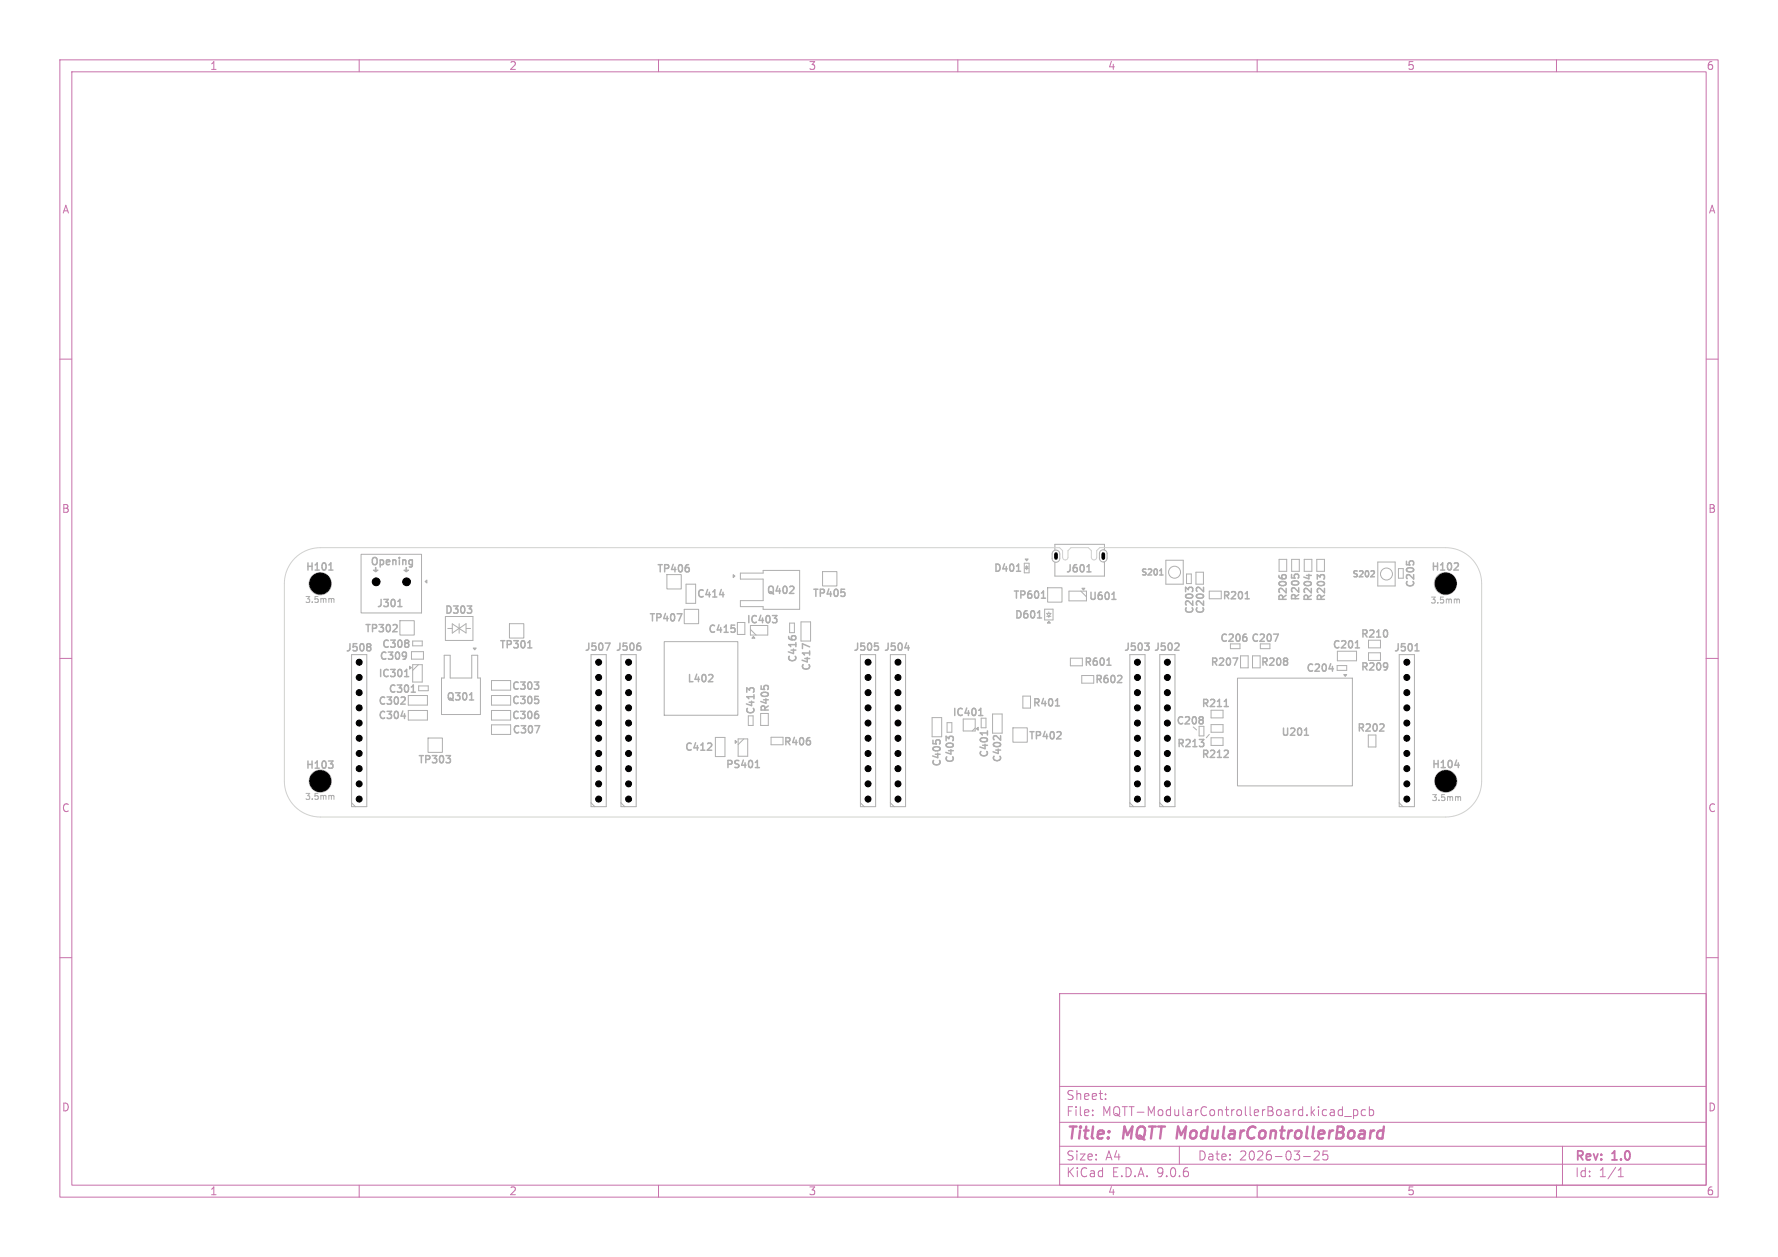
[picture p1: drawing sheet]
<svg xmlns="http://www.w3.org/2000/svg" width="297mm" height="210mm" viewBox="0 0 297 210" stroke-linecap="round" stroke-linejoin="round" font-family="sans-serif">
<defs><g id="words">
<g font-size="2.8" fill="#c872ab">
<text x="178" y="190.9">Title:</text>
<text x="187.7" y="190.9">MQTT ModularControllerBoard</text>
</g>
<g font-size="2.1" fill="#c872ab">
<text x="178" y="184">Sheet:</text>
<text x="178" y="186.7">File:</text>
<text x="184.1" y="186.7">MQTT-ModularControllerBoard.kicad_pcb</text>
<text x="178" y="196.9">KiCad</text>
<text x="178" y="194.1">Size:</text>
<text x="184.7" y="194.1">A4</text>
<text x="185.7" y="196.9">E.D.A.</text>
<text x="193.3" y="196.9">9.0.6</text>
<text x="200" y="194.1">Date:</text>
<text x="207" y="194.1">2026-03-25</text>
<text x="263" y="194.3">Rev:</text>
<text x="263" y="196.9">Id:</text>
<text x="267.1" y="196.9">1/1</text>
<text x="269.4" y="194.3">1.0</text>
</g>
<g font-size="1.8" fill="#c872ab">
<text x="35" y="11.9">1</text>
<text x="85" y="11.9">2</text>
<text x="135" y="11.9">3</text>
<text x="185" y="11.9">4</text>
<text x="235" y="11.9">5</text>
<text x="285" y="11.9">6</text>
<text x="10.3" y="35.9">A</text>
<text x="285.4" y="35.9">A</text>
<text x="10.3" y="85.9">B</text>
<text x="285.3" y="85.9">B</text>
<text x="10.3" y="135.9">C</text>
<text x="285.3" y="135.9">C</text>
<text x="10.3" y="185.9">D</text>
<text x="285.3" y="185.9">D</text>
<text x="35" y="199.9">1</text>
<text x="85" y="199.9">2</text>
<text x="135" y="199.9">3</text>
<text x="185" y="199.9">4</text>
<text x="235" y="199.9">5</text>
<text x="285" y="199.9">6</text>
</g>
<g font-size="1.7" fill="#afafaf">
<text x="50.9" y="95.7">H101</text>
<text x="61.8" y="94.5">Opening</text>
<text x="109.6" y="96">TP406</text>
<text x="165.8" y="95.9">D401</text>
<text x="177.9" y="96">J601</text>
<text x="238.9" y="95.7">H102</text>
<text x="62.8" y="101.8">J301</text>
<text x="116.2" y="100.2">C414</text>
<text x="127.9" y="99.6">Q402</text>
<text x="135.6" y="100.1">TP405</text>
<text x="169.1" y="100.4">TP601</text>
<text x="181.7" y="100.6">U601</text>
<text x="204" y="100.5">R201</text>
<text x="215.3" y="100.7" transform="rotate(-90 215.3 100.7)">R206</text>
<text x="217.4" y="100.6" transform="rotate(-90 217.4 100.6)">R205</text>
<text x="219.5" y="100.7" transform="rotate(-90 219.5 100.7)">R204</text>
<text x="221.7" y="100.7" transform="rotate(-90 221.7 100.7)">R203</text>
<text x="236.6" y="98.4" transform="rotate(-90 236.6 98.4)">C205</text>
<text x="60.8" y="106">TP302</text>
<text x="74.1" y="102.9">D303</text>
<text x="108.3" y="104.2">TP407</text>
<text x="118.1" y="106.1">C415</text>
<text x="124.5" y="104.5">IC403</text>
<text x="169.3" y="103.7">D601</text>
<text x="199.7" y="102.8" transform="rotate(-90 199.7 102.8)">C203</text>
<text x="201.5" y="102.8" transform="rotate(-90 201.5 102.8)">C202</text>
<text x="203.6" y="107.6">C206</text>
<text x="208.8" y="107.6">C207</text>
<text x="227.1" y="106.9">R210</text>
<text x="57.6" y="109.2">J508</text>
<text x="63" y="113.5">IC301</text>
<text x="63.2" y="110.6">C309</text>
<text x="63.6" y="108.6">C308</text>
<text x="83.3" y="108.7">TP301</text>
<text x="97.5" y="109.1">J507</text>
<text x="102.7" y="109.1">J506</text>
<text x="133.4" y="110.9" transform="rotate(-90 133.4 110.9)">C416</text>
<text x="135.7" y="112.3" transform="rotate(-90 135.7 112.3)">C417</text>
<text x="142.4" y="109.1">J505</text>
<text x="147.5" y="109.1">J504</text>
<text x="180.9" y="111.6">R601</text>
<text x="187.6" y="109.1">J503</text>
<text x="192.6" y="109.1">J502</text>
<text x="202" y="111.6">R207</text>
<text x="210.4" y="111.6">R208</text>
<text x="218" y="112.6">C204</text>
<text x="222.4" y="108.7">C201</text>
<text x="227.1" y="112.4">R209</text>
<text x="232.7" y="109.2">J501</text>
<text x="63" y="118.1">C302</text>
<text x="64.7" y="116.1">C301</text>
<text x="74.4" y="117.4">Q301</text>
<text x="85.3" y="118">C305</text>
<text x="85.3" y="115.6">C303</text>
<text x="114.6" y="114.3">L402</text>
<text x="126.4" y="119.6" transform="rotate(-90 126.4 119.6)">C413</text>
<text x="128.8" y="119.2" transform="rotate(-90 128.8 119.2)">R405</text>
<text x="158.9" y="120">IC401</text>
<text x="172.3" y="118.4">R401</text>
<text x="182.7" y="114.5">R602</text>
<text x="200.5" y="118.5">R211</text>
<text x="63" y="120.5">C304</text>
<text x="85.3" y="120.5">C306</text>
<text x="85.4" y="122.9">C307</text>
<text x="114.2" y="125.8">C412</text>
<text x="130.7" y="124.9">R406</text>
<text x="171.7" y="123.9">TP402</text>
<text x="196.3" y="121.4">C208</text>
<text x="196.4" y="125.2">R213</text>
<text x="213.9" y="123.3">U201</text>
<text x="226.5" y="122.6">R202</text>
<text x="50.9" y="128.8">H103</text>
<text x="69.7" y="127.9">TP303</text>
<text x="121.1" y="128.7">PS401</text>
<text x="157.5" y="128.3" transform="rotate(-90 157.5 128.3)">C405</text>
<text x="159.7" y="127.7" transform="rotate(-90 159.7 127.7)">C403</text>
<text x="165.4" y="126.8" transform="rotate(-90 165.4 126.8)">C401</text>
<text x="167.6" y="127.6" transform="rotate(-90 167.6 127.6)">C402</text>
<text x="200.5" y="127">R212</text>
<text x="239" y="128.7">H104</text>
</g>
<g font-size="1.4" fill="#afafaf">
<text x="50.9" y="100.9">3.5mm</text>
<text x="190.5" y="96.2">S201</text>
<text x="225.8" y="96.5">S202</text>
<text x="238.9" y="101">3.5mm</text>
<text x="50.9" y="133.8">3.5mm</text>
<text x="239.1" y="134">3.5mm</text>
</g>
</g></defs>
<g fill="none" stroke="#c872ab" stroke-width=".17">
<path d="M10 10h277v190h-277zM12 12h273v186h-273zM60 10v2M110 10v2M160 10v2M210 10v2M260 10v2M10 60h2M285 60h2M10 110h2M285 110h2M10 160h2"/>
<path d="M177 166h108v32h-108zM285 160h2M60 198v2M110 198v2M160 198v2M177 194.5h108M177 191.5h108M177 187.5h108M177 181.5h108M182.5 186.3v.1M182.5 185.5v.1M184.7 183.6v.1"/>
<path d="M184.7 182.8v.1M197 191.5v3M210 198v2M217.7 193.2h1.2M219.5 192.4l.2-.1h.4l.2 .1 .1 .3-.1 .2-.8 .9h.9M221.7 192.3h-.7v.7l.2-.1h.5l.1 .3-.1 .5-.2 .1h-.3l-.2-.1M224.2 184.9v1.5M224.2 185.5l-.4-.1-.3 .3v.4l.2 .2h.5M224.6 186.5h1.1M226.1 185.5l.4-.1 .3 .3v.4l-.1 .2h-.6M226.1 185.4v1.5M228.1 185.5l-.4-.1-.3 .3v.4l.1 .2h.6"/>
<path d="M228.7 185.5l.5-.1 .3 .3v.4l-.2 .2h-.6M228.7 184.9v1.5M260 198v2M261 191.5v6.5M270.3 196.6h.9M270.3 195.5l.4-.4v1.5"/>
</g>
<path d="M230.5 188.9l.6 .1M230.9 190.1l-.2 .1M231.2 188.2l-.3 2" fill="none" stroke="#c872ab" stroke-width=".4"/>
<g fill="none" stroke="#afafaf" stroke-width=".17">
<path d="M55.5 100l.3 .1v.6M60.3 92.6h10.1v9.8h-10.1zM111.4 96h2.4v2.4h-2.4zM114.6 97.6h1.6v3.2h-1.6zM123.7 95.8h3.8v-.5h6.1v6.5h-6.1v-.4h-3.8v-1h3.8v-3.6h-3.8zM137.4 95.5h2.4v2.4h-2.4zM171.1 94.1h.8v1.6h-.8zM171.2 94.7h.5M171.5 94.7l.2 .3h-.5zM171.5 94.5v.2M171.5 95v.2M175 98.2h2.4v2.4h-2.4z"/>
<path d="M175.7 92.5a.64 .64 0 0 1 .7-.6 .64 .64 0 0 1 .6 .6v.8a.64 .64 0 0 1-.6 .6 .64 .64 0 0 1-.7-.6M175.7 92.5v.8M176.2 91.9v-1h8.3v1M176.2 93.9v2.4h8.3v-2.4M178.6 98.8h2.9v1.6h-2.9zM180.5 98.8l1 .9M183.8 92a.64 .64 0 0 1 .7-.1 .64 .64 0 0 1 .4 .6v.7a.64 .64 0 0 1-.6 .7 .64 .64 0 0 1-.7-.6l.1-.9zM194.7 93.6h2.9v4h-2.9zM198.2 95.9h.8v1.6h-.8zM199.8 95.6h1.2v2h-1.2zM202 98.8h2M213.7 93.5h1.2v2h-1.2z"/>
<path d="M215.8 93.5h1.2v2h-1.2zM217.9 93.5h1.2v2h-1.2zM220 93.5h1.2v2h-1.2zM230.1 93.9h2.9v4h-2.9zM233.6 95h.8v1.6h-.8zM58.7 109.4v25.4h2.6v-25.4M66.8 103.7h2.4v2.4h-2.4zM68.2 116.2h3.2v1.6h-3.2zM68.2 118.7h3.2v1.6h-3.2zM68.7 108.9h2v1.2h-2zM68.9 111.1h1.6v2.9h-1.6zM68.9 107.1h1.6v.8h-1.6z"/>
<path d="M69.9 111.1l-1 .9M69.9 114.6h1.6v.8h-1.6zM74.2 109.5h1v3.8h3.6v-3.8h1v3.8h.4v6.1h-6.4v-6.1h.4zM74.4 103h4.6v4h-4.6zM74.8 105h.8M75.6 104.2v1.6l2.3-1.6v1.5zM76.7 104.2v1.6M77.9 105h.7M82.1 113.7h3.2v1.6h-3.2zM85.1 104.2h2.4v2.4h-2.4zM85.3 116.2h-3.2v1.6h3.2M85.3 118.7h-3.2v1.6h3.2"/>
<path d="M98.7 109.4v25.4h2.6v-25.4M103.7 109.4v25.4h2.6v-25.4M110.9 107.2h12.3v12.3h-12.3zM114.3 101.8h2.4v2.4h-2.4zM123.2 104h1.2v2h-1.2zM125 119.6v1.6h.8v-1.6M125.3 104.5h2.9v1.6h-2.9zM125.3 105.2l1 .9M127.1 119.2v2h1.2v-2M131.9 104.1h.8v1.6h-.8zM133.8 103.9h1.6v3.2h-1.6zM143.7 109.4v25.4h2.6v-25.4"/>
<path d="M148.7 109.4v25.4h2.6v-25.4M155.7 119.9h1.6v3.2h-1.6zM163.9 120h.8v1.6h-.8zM165.8 119.3h1.6v3.2h-1.6zM170.9 116.3h1.2v2h-1.2zM174.5 101.8h1.4v1.8h-1.4zM174.9 103h.6M174.9 102.5h.6l-.3 .5zM175.2 102.2v.3M175.2 103v.2M180.8 110h-2v1.2h2M182.7 112.9h-2v1.2h2"/>
<path d="M188.7 109.4v25.4h2.6v-25.4M193.7 109.4v25.4h2.6v-25.4M202 100h2M202.3 118.7v1.2h2v-1.2M205.5 107.6v.8h1.6v-.8M206.7 113.3h19.2v18h-19.2zM207.2 109.6h1.3v2h-1.3zM209.2 109.6h1.3v2h-1.3zM210.5 107.6v.8h1.6v-.8M223.4 111.2h1.6v.8h-1.6zM223.4 108.8h3.2v1.6h-3.2zM228.6 107v1.2h2v-1.2"/>
<path d="M228.6 109.1h2v1.2h-2zM233.7 109.4v25.4h2.6v-25.4M243.5 100.1l.3 .1v.6M55.5 132.9l.3 .1v.6M58.7 134.1l.7 .7M71.5 123.3h2.4v2.4h-2.4zM85.3 121.1h-3.2v1.6h3.2M98.7 134.1l.7 .7M103.7 134.1l.7 .7M119.5 123.2h1.6v3.2h-1.6zM123.3 123.5h1.6v2.9h-1.6zM124.3 123.5l-1 .9"/>
<path d="M130.8 123.2h-2v1.2h2M143.7 134.1l.7 .7M148.7 134.1l.7 .7M158.2 120.7h.8v1.6h-.8zM160.9 120.1v2h2v-2M162.9 121.6l-.5 .5M169.2 121.6h2.4v2.4h-2.4zM188.7 134.1l.7 .7M193.7 134.1l.7 .7M200.3 121.4h.8v1.6h-.8zM202 122.7l-.5 .6M202.3 123.3h2v1.2h-2z"/>
<path d="M202.3 121.1h2v1.2h-2zM228.6 122.8v2h1.2v-2M233.7 134.1l.7 .7M243.7 133.1l.3 .1v.6"/>
<circle cx="53.5" cy="97.5" r="1.86"/>
<circle cx="196.2" cy="95.6" r="1"/>
<circle cx="231.6" cy="95.9" r="1"/>
<circle cx="241.5" cy="97.5" r="1.86"/>
<circle cx="53.5" cy="130.5" r="1.86"/>
<circle cx="241.5" cy="130.5" r="1.86"/>
</g>
<g fill="none" stroke="#afafaf" stroke-width=".25">
<path d="M54.9 95.2h.7M55 94.3l.3-.3v1.2M68.5 93.5l.4 .1M68.9 94.3h-.4M68.9 93.5v1l-.1 .2h-.3M114.8 94.3h.2M114.9 94.8l.2 .2v.3l-.2 .2M120.2 99.3h.7M120.8 98.9v.8M132.4 97.9l.2 .3v.3l-.7 .6h.7M140.5 98.4h.6M140.9 98.9l.2 .2v.3l-.2 .2"/>
<path d="M169.8 95.4h.7M170 94.4l.1-.2v1.2M174 99.9h.6M174.2 98.9l.1-.2v1.2M181.6 95.5h.6M181.7 94.6l.2-.3v1.2M185.8 99.2l.3-.3v1.2M193.7 96.1h.6M193.9 95.2l.1-.1v1M198.5 98.3l.2-.2h.3l.2 .2M198.5 98.5l-.5-.4v.8M201 98.1v.8l-.6-.7-.3-.1-.3 .2"/>
<path d="M208.2 99l.1-.2v1.2M213.6 96.1v.3M214.1 96.2l.2-.2h.3l.2 .2M215.7 96v.5M216.2 96.1l.2-.2h.3l.2 .2M218.2 96.1h.8M218.6 96v.7M220.5 96.2l.2-.2h.3l.2 .2M220.5 96.4l-.5-.4v.8M229.4 95.4l.2 .2-.1 .2-.5 .6h.6M234.9 93.8v.5M235.4 93.9l.2-.2h.3l.2 .2"/>
<path d="M243.4 94l.2 .3v.3l-.7 .6h.7M61.7 107.5l.2 .3-.2 .3 .2 .1v.3l-.2 .2M66.1 104.3l.2 .3v.3l-.7 .6h.7M66.5 101.3h.6M66.6 100.4l.2-.3v1.2M67 119.6h.7M67.6 119.2v.8M67.6 113h.7M67.7 116.7l-.1 .3-.7 .6h.8M67.7 112.1l.2-.3v1.2M67.9 109.2v.4l-.2 .4M67.9 109.5l-.2 .2"/>
<path d="M68.1 106.9l.2 .3-.2 .3 .1 .1 .1 .3-.2 .2M68.7 115.6h.7M68.9 114.6l.1-.2v1.2M78 101.2h.8l-.4 .5M78.4 116.9h.7M78.6 101.7l.2 .2v.3l-.2 .2M78.7 115.9l.1-.2v1.2M88.2 108.2h.6M88.4 107.2l.1-.2v1.2M89.2 113.9h.8l-.4 .5M89.4 116.3h.5M89.6 118.8h.3"/>
<path d="M89.8 116.8l.2 .2v.3l-.2 .2M89.8 114.4l.2 .2v.3l-.2 .2M89.8 119.3l.2 .2v.3l-.2 .2M101.1 107.4h.8l-.5 1.2M106.7 107.4h.2M106.8 107.9l.2 .2v.3l-.2 .2M113.1 102.5h.8l-.5 1.2M118.8 112.7l.3 .2-.1 .3-.7 .7h.8M122.2 104.4h.5M122.6 104.9l.2 .2v.3l-.2 .2M125.2 115.3l-.5-.4v.8M125.2 115.1l.2-.2h.3l.2 .2"/>
<path d="M127.1 114.6v.5M127.6 114.7l.2-.2h.3l.2 .2M129 102.8h.8l-.4 .5 .3 .1 .1 .4-.3 .2h-.3M131.7 106.3v.3M132.2 106.4l.2-.2h.3l.2 .2M135.2 108.1l-1.2-.5v.8M146.1 107.4h.6M146.2 107.9h.3l.2 .2v.4l-.5 .1M151.2 108.2h.7M151.7 107.8v.8M163.5 119.5h.7M163.6 118.6l.2-.3v1.2"/>
<path d="M173.3 103.2h.7M173.5 102.2l.1-.2v1.2M176.3 117.9h.7M176.5 116.9l.1-.2v1.2M184.9 111.1h.7M185.1 110.1l.1-.2v1.2M185.7 100.1h.7M187.2 112.8l.2 .3-.1 .3-.7 .6h.8M191.2 107.4h.7l-.4 .5M191.7 107.9l.2 .2v.3l-.2 .2M196.4 107.4l.4 .1 .1 .3-.7 .8h.7M200.8 119.7l.2 .3-.2 .3 .2 .2v.2l-.2 .2"/>
<path d="M204.5 118h.7M204.7 117l.1-.2v1.2M205.9 109.9h.8l-.5 1.2M207.9 105.9h.3M208 100h.7M208.1 106.4l.2 .2v.3l-.2 .2M212.7 105.9h.8l-.5 1.2M214.9 109.9l.2 .3-.2 .3 .2 .2v.2l-.2 .2M222 111.7h.7M222.6 111.3v.8M226.4 108.2h.7M226.6 107.2l.1-.2v1.2"/>
<path d="M231.6 110.7l.1 .2a1.01 1.01 0 0 1-.1 .9M231.6 105.3l.2 .4-.2 .7M231.8 111.3l-.2 .2M236.4 108.7h.6M236.5 107.8l.2-.3v1.2M54.9 127.1h.7l-.4 .5M55.4 127.6l.2 .2v.3l-.2 .2M74.5 126.2h.7l-.4 .5M75 126.7l.2 .2v.3l-.2 .2M89.3 121.2h.8l-.5 1.2M118.7 124.1l.2 .3-.1 .3-.7 .6h.8M126.2 128.2h.7"/>
<path d="M126.3 127.3l.2-.3v1.2M135 123.2h.3M135.2 123.7l.2 .2v.3l-.2 .2M155.8 123.7v.5M156.3 123.8l.2-.2h.3l.2 .2M158.5 123.4l-.5-.4v.8M158.5 123.2l.2-.2h.3l.2 .2M164.9 122.1v.7M164.9 122.5h-1.2l.2 .1M167.1 122.9v.8l-.6-.7-.3-.1-.3 .2M177 122.2l.2 .3v.3l-.7 .6h.7M200.3 123.5h.8l-.4 .5"/>
<path d="M200.9 124l.2 .2v.3l-.2 .2M205 125.3l.2 .3-.1 .3-.7 .6h.8M217.9 122.8h.7M218.1 121.8l.1-.2v1.2M231 120.9l.2 .3-.1 .3-.7 .6h.8M243 127.8h.8M243.6 127.4v.8"/>
</g>
<g fill="#afafaf" stroke="#afafaf" stroke-width=".17">
<path d="M175.2 103.8l.3 .3h-.5z"/>
<path d="M180.7 98.3h.5l-.2 .3z"/>
<path d="M122.5 96l.3 .3-.3 .2z"/>
<path d="M68.4 111.3l.3 .2-.3 .3z"/>
<path d="M79 108.3h.5l-.2 .3z"/>
<path d="M163.1 121.8l.3-.3v.5z"/>
<path d="M224.5 112.7h.5l-.3 .3z"/>
<path d="M122.8 123.7l.3 .2-.3 .3z"/>
<path d="M62.4 95.3h.8l-.4 .3z"/>
<path d="M67.5 95.3h.8l-.4 .3z"/>
<path d="M71 97.2l.3-.3v.5z"/>
<path d="M125.8 106.3l.3 .3h-.5z"/>
<path d="M171.2 93.4h.5l-.2 .3z"/>
</g>
<path d="M177 91.5l.5 .5v1.3l.5 .2 .4-.2v-1.3l.5-.5h2.9l.5 .5v1.3l.4 .2 .5-.2v-1.3l.5-.5h57.8a6 6 0 0 1 6 6v33a6 6 0 0 1-6 6h-188a6 6 0 0 1-6-6v-33a6 6 0 0 1 6-6h123.5" fill="none" stroke="#d0d2cd" stroke-width=".17"/>
<g fill="#000" stroke="#000" stroke-width=".17">
<circle cx="53.5" cy="97.5" r="1.75"/>
<circle cx="62.8" cy="97.2" r=".65"/>
<circle cx="67.9" cy="97.2" r=".65"/>
<circle cx="241.5" cy="97.5" r="1.75"/>
<circle cx="60" cy="118.3" r=".5"/>
<circle cx="60" cy="113.2" r=".5"/>
<circle cx="60" cy="110.6" r=".5"/>
<circle cx="60" cy="115.7" r=".5"/>
<circle cx="100" cy="118.3" r=".5"/>
<circle cx="100" cy="113.2" r=".5"/>
<circle cx="100" cy="110.6" r=".5"/>
<circle cx="100" cy="115.7" r=".5"/>
<circle cx="105" cy="118.3" r=".5"/>
<circle cx="105" cy="113.2" r=".5"/>
<circle cx="105" cy="115.7" r=".5"/>
<circle cx="105" cy="110.6" r=".5"/>
<circle cx="145" cy="118.3" r=".5"/>
<circle cx="145" cy="115.7" r=".5"/>
<circle cx="145" cy="113.2" r=".5"/>
<circle cx="145" cy="110.6" r=".5"/>
<circle cx="150" cy="113.2" r=".5"/>
<circle cx="150" cy="110.6" r=".5"/>
<circle cx="150" cy="115.7" r=".5"/>
<circle cx="150" cy="118.3" r=".5"/>
<circle cx="190" cy="118.3" r=".5"/>
<circle cx="190" cy="115.7" r=".5"/>
<circle cx="190" cy="113.2" r=".5"/>
<circle cx="190" cy="110.6" r=".5"/>
<circle cx="195" cy="118.3" r=".5"/>
<circle cx="195" cy="113.2" r=".5"/>
<circle cx="195" cy="110.6" r=".5"/>
<circle cx="195" cy="115.7" r=".5"/>
<circle cx="235" cy="118.3" r=".5"/>
<circle cx="235" cy="110.6" r=".5"/>
<circle cx="235" cy="115.7" r=".5"/>
<circle cx="235" cy="113.2" r=".5"/>
<circle cx="53.5" cy="130.5" r="1.75"/>
<circle cx="60" cy="120.8" r=".5"/>
<circle cx="60" cy="125.9" r=".5"/>
<circle cx="60" cy="123.3" r=".5"/>
<circle cx="60" cy="133.5" r=".5"/>
<circle cx="60" cy="131" r=".5"/>
<circle cx="60" cy="128.4" r=".5"/>
<circle cx="100" cy="125.9" r=".5"/>
<circle cx="100" cy="120.8" r=".5"/>
<circle cx="100" cy="123.3" r=".5"/>
<circle cx="100" cy="133.5" r=".5"/>
<circle cx="100" cy="131" r=".5"/>
<circle cx="100" cy="128.4" r=".5"/>
<circle cx="105" cy="123.3" r=".5"/>
<circle cx="105" cy="125.9" r=".5"/>
<circle cx="105" cy="120.8" r=".5"/>
<circle cx="105" cy="133.5" r=".5"/>
<circle cx="105" cy="131" r=".5"/>
<circle cx="105" cy="128.4" r=".5"/>
<circle cx="145" cy="123.3" r=".5"/>
<circle cx="145" cy="120.8" r=".5"/>
<circle cx="145" cy="125.9" r=".5"/>
<circle cx="145" cy="133.5" r=".5"/>
<circle cx="145" cy="128.4" r=".5"/>
<circle cx="145" cy="131" r=".5"/>
<circle cx="150" cy="125.9" r=".5"/>
<circle cx="150" cy="120.8" r=".5"/>
<circle cx="150" cy="123.3" r=".5"/>
<circle cx="150" cy="128.4" r=".5"/>
<circle cx="150" cy="133.5" r=".5"/>
<circle cx="150" cy="131" r=".5"/>
<circle cx="190" cy="123.3" r=".5"/>
<circle cx="190" cy="120.8" r=".5"/>
<circle cx="190" cy="125.9" r=".5"/>
<circle cx="190" cy="131" r=".5"/>
<circle cx="190" cy="128.4" r=".5"/>
<circle cx="190" cy="133.5" r=".5"/>
<circle cx="195" cy="120.8" r=".5"/>
<circle cx="195" cy="123.3" r=".5"/>
<circle cx="195" cy="125.9" r=".5"/>
<circle cx="195" cy="131" r=".5"/>
<circle cx="195" cy="133.5" r=".5"/>
<circle cx="195" cy="128.4" r=".5"/>
<circle cx="235" cy="125.9" r=".5"/>
<circle cx="235" cy="123.3" r=".5"/>
<circle cx="235" cy="120.8" r=".5"/>
<circle cx="235" cy="133.5" r=".5"/>
<circle cx="235" cy="128.4" r=".5"/>
<circle cx="235" cy="131" r=".5"/>
<circle cx="241.5" cy="130.5" r="1.75"/>
</g>
<path d="M176.4 92.6v.6M184.3 92.6v.6" fill="none" stroke="#000" stroke-width=".61"/>
<use href="#words"/>
</svg>
